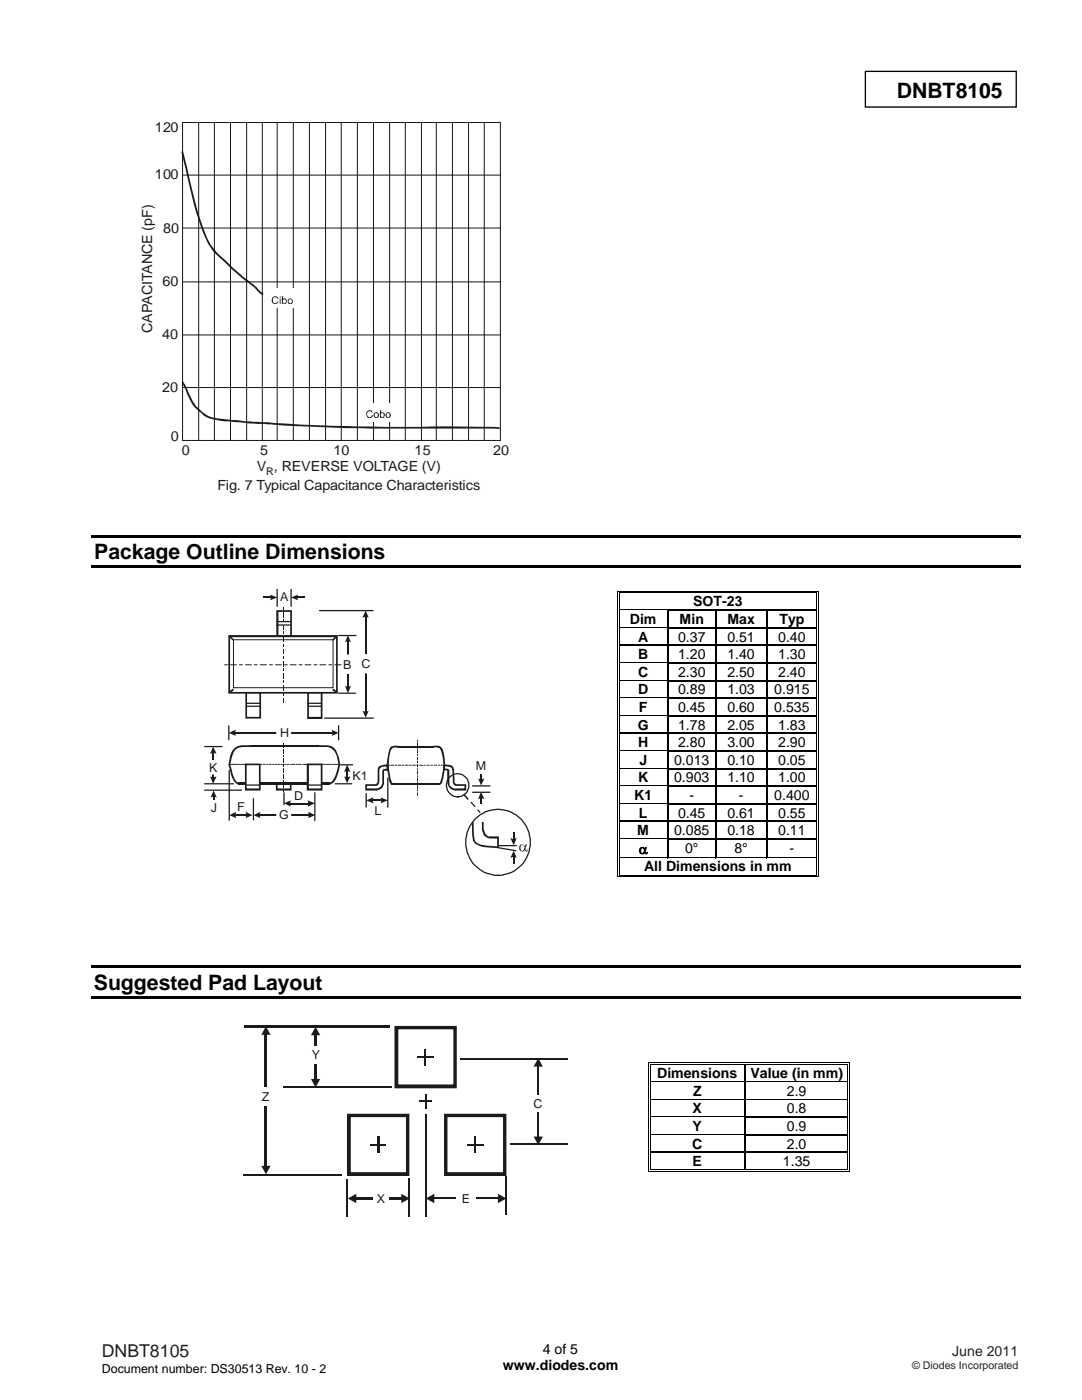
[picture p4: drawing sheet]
<svg xmlns="http://www.w3.org/2000/svg" width="216mm" height="279mm" viewBox="0 0 216 279" stroke-linecap="round" stroke-linejoin="round" font-family="sans-serif">
<defs><g id="words">
<g font-size="4.2">
<text x="178.9" y="19.6">DNBT8105</text>
<text x="18.8" y="111.6">Package Outline Dimensions</text>
<text x="18.7" y="197.5">Suggested Pad Layout</text>
</g>
<text font-size="3.5" fill="#231f20" x="20.3" y="270.9">DNBT8105</text>
<g font-size="2.8" fill="#1f1a17">
<text x="30.9" y="26.3">120</text>
<text x="30.9" y="35.7">100</text>
<text x="32.5" y="46.4">80</text>
<text x="32.4" y="57">60</text>
<text x="30.3" y="66.4" transform="rotate(-90 30.3 66.4)">CAPACITANCE (pF)</text>
<text x="32.4" y="67.7">40</text>
<text x="32.4" y="78.3">20</text>
<text x="34.1" y="88.1">0</text>
<text x="36.3" y="90.9">0</text>
<text x="51.2" y="94">V , REVERSE VOLTAGE (V)</text>
<text x="51.9" y="90.9">5</text>
<text x="66.6" y="90.8">10</text>
<text x="82.7" y="90.8">15</text>
<text x="98.4" y="90.9">20</text>
<text x="43.4" y="97.8">Fig. 7 Typical Capacitance Characteristics</text>
</g>
<g font-size="2.8">
<text x="125.7" y="124.5">Dim</text>
<text x="135.6" y="124.5">Min</text>
<text x="138.3" y="121">SOT-23</text>
<text x="145.1" y="124.5">Max</text>
<text x="155.5" y="124.5">Typ</text>
<text x="127.3" y="128.1">A</text>
<text x="127.3" y="131.6">B</text>
<text x="135.3" y="128.1">0.37</text>
<text x="135.3" y="131.6">1.20</text>
<text x="145.1" y="128.1">0.51</text>
<text x="145.1" y="131.6">1.40</text>
<text x="155.3" y="128.1">0.40</text>
<text x="155.3" y="131.6">1.30</text>
<text x="127.3" y="135.1">C</text>
<text x="135.3" y="135.1">2.30</text>
<text x="145.1" y="135.1">2.50</text>
<text x="155.3" y="135.1">2.40</text>
<text x="127.3" y="138.6">D</text>
<text x="127.5" y="142.1">F</text>
<text x="135.3" y="142.1">0.45</text>
<text x="135.3" y="138.6">0.89</text>
<text x="145.1" y="142.1">0.60</text>
<text x="145.1" y="138.6">1.03</text>
<text x="154.5" y="142.1">0.535</text>
<text x="154.5" y="138.6">0.915</text>
<text x="127.3" y="145.6">G</text>
<text x="127.3" y="149.1">H</text>
<text x="135.3" y="145.6">1.78</text>
<text x="135.3" y="149.1">2.80</text>
<text x="145.1" y="145.6">2.05</text>
<text x="145.1" y="149.1">3.00</text>
<text x="155.3" y="145.6">1.83</text>
<text x="155.3" y="149.1">2.90</text>
<text x="127.6" y="152.6">J</text>
<text x="134.5" y="152.6">0.013</text>
<text x="145.1" y="152.6">0.10</text>
<text x="155.3" y="152.6">0.05</text>
<text x="126.6" y="159.6">K1</text>
<text x="127.3" y="156.1">K</text>
<text x="134.5" y="156.1">0.903</text>
<text x="137.6" y="159.6">-</text>
<text x="145.1" y="156.1">1.10</text>
<text x="147.4" y="159.6">-</text>
<text x="154.5" y="159.6">0.400</text>
<text x="155.3" y="156.1">1.00</text>
<text x="127.2" y="166.7">M</text>
<text x="127.5" y="163.2">L</text>
<text x="134.5" y="166.7">0.085</text>
<text x="135.3" y="163.2">0.45</text>
<text x="145.1" y="163.2">0.61</text>
<text x="145.1" y="166.7">0.18</text>
<text x="155.3" y="163.2">0.55</text>
<text x="155.3" y="166.7">0.11</text>
<text x="127.5" y="170.4">α</text>
<text x="128.5" y="173.9">All Dimensions in mm</text>
<text x="136.7" y="170.3">0°</text>
<text x="146.5" y="170.3">8°</text>
<text x="157.6" y="170.3">-</text>
<text x="131.1" y="215.2">Dimensions</text>
<text x="149.7" y="215.2">Value (in mm)</text>
<text x="138.3" y="218.7">Z</text>
<text x="157" y="218.7">2.9</text>
<text x="138.2" y="222.2">X</text>
<text x="138.2" y="225.7">Y</text>
<text x="157" y="225.7">0.9</text>
<text x="157" y="222.2">0.8</text>
<text x="138.1" y="229.2">C</text>
<text x="138.2" y="232.7">E</text>
<text x="156.2" y="232.7">1.35</text>
<text x="157" y="229.2">2.0</text>
<text x="100.3" y="273.5">www.diodes.com</text>
<text x="108.3" y="270.2">4 of 5</text>
</g>
<text font-size="2.8" fill="#231f20" x="190" y="270.6">June 2011</text>
<g font-size="2.5" fill="#1f1a17">
<text x="55.9" y="120">A</text>
<text x="68.5" y="133.4">B</text>
<text x="72.1" y="133.3">C</text>
<text x="55.9" y="147">H</text>
<text x="41.8" y="154.1">K</text>
<text x="70.4" y="155.7">K1</text>
<text x="95" y="153.7">M</text>
<text x="47.3" y="161.9">F</text>
<text x="58.7" y="159.6">D</text>
<text x="42.1" y="162">J</text>
<text x="55.7" y="163.5">G</text>
<text x="74.8" y="162.7">L</text>
<text x="62.2" y="211.4">Y</text>
<text x="52.2" y="219.8">Z</text>
<text x="106.5" y="221.2">C</text>
<text x="75.2" y="240.1">X</text>
<text x="92.2" y="240">E</text>
</g>
<text font-size="2.5" x="20.3" y="274">Document number: DS30513 Rev. 10 - 2</text>
<text font-size="2.1" fill="#1f1a17" x="53.1" y="94.8">R</text>
<text font-size="2.1" fill="#231f20" x="182" y="273.2">© Diodes Incorporated</text>
</g></defs>
<path d="M172.7 14.2h30.1v7.2h-30.1z" fill="none" stroke="#000" stroke-width=".26"/>
<g fill="#1f1a17">
<path d="M99.7 85.3v.3zM83.8 85.2l4.8-.1 10.1 .1 1 .1v.3l-15.9-.1zM71.9 85.1l11.9 .1v.3h-9.9l-2-.1zM71.1 85.1h.8v.3h-.8zM54.9 84.4l16.2 .7v.3l-14.3-.5-2-.1zM54.9 84.4v.2zM54.8 84.4l.1 .4zM54.8 84.4v.2zM52.2 84.3l2.6 .1v.4l-2.7-.2zM49.1 84.1l3.1 .2-.1 .3-2.3-.1-.7-.1zM46.6 83.8l2.5 .3v.3l-2.6-.2zM43.5 83.5l3.1 .3-.1 .4-2.4-.2-.7-.2zM43.5 83.5l-.1 .3zM43 83.4l.5 .1-.1 .3h-.5zM42.1 83.2l.9 .2-.1 .4-.9-.2zM40.1 82l2 1.2-.1 .4a4.3 4.3 0 0 1-2.1-1.4zM39.6 82l.2-.3 .3 .3-.2 .2zM37.4 78.7l.3-.2 .8 1.7 .6 .8 .7 .7-.2 .3-.5-.4a6.5 6.5 0 0 1-1.7-2.9zM36.6 76.9l.3-.1 .8 1.7-.3 .2zM36.6 76.9l.2-.1zM36.4 76.7l.4-.2 .1 .3-.3 .1zM36.3 76.3l.3-.1 .2 .3-.4 .2z"/>
<path d="M52.5 58.5l-.1 .4zM52.4 58.7v.2zM51.2 58l.3-.3 1 .8-.1 .4-.6-.4zM50.7 56.9l.8 .8-.3 .3-.6-.8zM50.7 56.9v.2zM50.7 56.9l-.1 .3zM50.6 57.2l.1-.1zM50.1 56.5l.6 .4-.1 .3-.6-.4zM49.5 55.9l.6 .6-.1 .3-.7-.5zM45.7 53.1l.2-.2 3.6 3-.2 .4zM44.3 51.4l1.6 1.5-.2 .2-1.7-1.5zM40.7 46.9h.4l.3 .8a10 10 0 0 0 2.9 3.7l-.3 .2a11.5 11.5 0 0 1-3.3-4.7zM40.7 46.9h.4zM37.3 34.9l.3-.1 1.9 7.5 1.6 4.6h-.4l-1.6-4.5zM36.2 30.3l.3-.1 1.1 4.6-.3 .1z"/>
</g>
<g fill="none" stroke="#131516" stroke-width=".2">
<path d="M36.4 34.9h63.4M39.6 24.4v63.5M42.8 24.4v63.5M46 24.4v63.5M49.2 24.4v63.5M52.3 24.4v63.5M55.3 24.4v63.5M58.5 24.4v63.5M61.7 24.4v63.5M65 24.4v63.5M68.1 24.4v63.5M71.3 24.4v63.5"/>
<path d="M74.5 24.4v63.5M77.7 24.4v63.5M80.9 24.4v63.5M84.1 24.4v63.5M87.1 24.4v63.5M90.3 24.4v63.5M93.5 24.4v63.5M96.6 24.4v63.5M36.4 56.3h63.4M36.4 45.5h63.4M36.4 77.3h63.4M36.4 66.8h63.4"/>
<path d="M36.4 87.9v-63.5h63.4v63.5"/>
</g>
<g fill="#fff">
<path d="M71.7 80.6h7.4v3.7h-7.4z"/>
<path d="M52.9 57.4h7.1v4h-7.1z"/>
</g>
<g fill="#1f1a17">
<path d="M54.5 59.2l.6-.1 .5 .5h-.2l-.3-.3-.5 .1-.1 .2v.6l.1 .3h.5l.5-.3-.1 .2a.73 .73 0 0 1-1.1 .1l-.2-.6 .1-.4z" fill-rule="evenodd"/>
<path d="M55.8 59.1h.2v.3h-.2zM55.8 59.6h.2v1.1h-.2z" fill-rule="evenodd"/>
<path d="M56.2 59.1h.3v.6l.1-.1h.4l.2 .2 .1 .3-.2 .5-.5 .1-.2-.2v.2h-.2zM56.5 59.9v.5l.2 .2 .4-.4-.1-.3-.2-.2z" fill-rule="evenodd"/>
<path d="M57.6 59.6a.59 .59 0 0 1 .8 .3 .59 .59 0 0 1-.2 .8h-.5a.6 .6 0 0 1-.1-1.1zM57.8 59.7a.5 .5 0 0 0 .1 .9l.4-.4-.1-.4z" fill-rule="evenodd"/>
<path d="M73.3 82.1l.5-.3 .4 .2 .2 .3h-.2l-.2-.2h-.4a.63 .63 0 0 0-.3 .7 .63 .63 0 0 0 .6 .4l.3-.4 .2 .1a.8 .8 0 0 1-1.1 .4l-.2-.5z" fill-rule="evenodd"/>
<path d="M74.5 82.8a.6 .6 0 0 1 1.2 0 .6 .6 0 0 1-1.2 0zM74.9 82.5l-.1 .5 .2 .2h.2l.2-.5-.3-.3z" fill-rule="evenodd"/>
<path d="M75.8 81.9h.3v.5a.47 .47 0 0 1 .7 .3v.1a.51 .51 0 0 1-.3 .5 .51 .51 0 0 1-.5-.1v.2h-.2zM76.1 82.5l-.1 .5 .1 .2h.2a.46 .46 0 0 0 .3-.4 .46 .46 0 0 0-.3-.4z" fill-rule="evenodd"/>
<path d="M76.9 82.8a.57 .57 0 0 1 1.1 0 .57 .57 0 0 1-1.1 0zM77.2 82.5v.5l.1 .2h.3l.1-.5-.2-.3z" fill-rule="evenodd"/>
</g>
<path d="M36.4 87.9h63.4" fill="none" stroke="#131516" stroke-width=".2"/>
<path d="M18.3 106.7h185.4v.6h-185.4zM18.3 112.8h185.4v.5h-185.4zM18.2 192.7h185.5v.5h-185.5zM18.2 198.8h185.5v.5h-185.5z" fill="#000"/>
<g fill="#fff">
<path d="M123.7 118.4h39.1v3.3h-39.1z"/>
<path d="M123.8 118.4h39v3.3h-39z"/>
</g>
<path d="M123.2 117.9h.1v.5h-.1zM123.2 117.9h.5v.2h-.5zM123.5 118.2h.2v.2h-.2z" fill="#000"/>
<path d="M123.7 118h39.2M123.7 118.3h39.2" fill="none" stroke="#000" stroke-width=".2"/>
<path d="M123.7 118.4h39.2z" fill="#fff"/>
<path d="M162.9 117.9h.5v.2h-.5zM162.9 118.2h.1v.2h-.1zM163.2 117.9h.2v.5h-.2z" fill="#000"/>
<path d="M123.3 118.4v3.3M123.6 118.4v3.3M162.9 118.4v3.3M163.3 118.4v3.3" fill="none" stroke="#000" stroke-width=".2"/>
<g fill="#fff">
<path d="M123.7 121.9h9.5v3.3h-9.5z"/>
<path d="M123.8 121.9h9.1v3.3h-9.1z"/>
</g>
<path d="M123.2 121.7h.1v.2h-.1zM123.5 121.7h.2v.2h-.2z" fill="#000"/>
<path d="M123.7 121.8h9.5" fill="none" stroke="#000" stroke-width=".25"/>
<path d="M123.7 121.9h9.5z" fill="#fff"/>
<path d="M133.2 121.7h.2v.2h-.2zM142.7 121.7h.2v.2h-.2zM152.8 121.7h.3v.2h-.3zM162.9 121.7h.1v.2h-.1zM163.2 121.7h.2v.2h-.2z" fill="#000"/>
<path d="M133.3 121.9v3.3M133.4 121.8h9.3M142.8 121.9v3.3M142.9 121.8h9.9M153 121.9v3.3M153.1 121.8h9.8" fill="none" stroke="#000" stroke-width=".25"/>
<path d="M123.3 121.9v3.3M123.6 121.9v3.3M162.9 121.9v3.3M163.3 121.9v3.3" fill="none" stroke="#000" stroke-width=".2"/>
<g fill="#fff">
<path d="M123.7 125.5h9.5v3.2h-9.5z"/>
<path d="M123.8 125.5h9.1v3.2h-9.1z"/>
</g>
<path d="M123.2 125.2h.1v.3h-.1zM123.5 125.2h.2v.3h-.2z" fill="#000"/>
<path d="M123.7 125.3h9.5" fill="none" stroke="#000" stroke-width=".25"/>
<path d="M123.7 125.4l9.5 .1z" fill="#fff"/>
<path d="M133.2 125.2h.2v.3h-.2zM142.7 125.2h.2v.3h-.2zM152.8 125.2h.3v.3h-.3zM162.9 125.2h.1v.3h-.1zM163.2 125.2h.2v.3h-.2z" fill="#000"/>
<path d="M133.3 125.5v3.2M133.4 125.3h9.3M142.8 125.5v3.2M142.9 125.3h9.9M153 125.5v3.2M153.1 125.3h9.8" fill="none" stroke="#000" stroke-width=".25"/>
<path d="M123.3 125.5v3.2M123.6 125.5v3.2M162.9 125.5v3.2M163.3 125.5v3.2" fill="none" stroke="#000" stroke-width=".2"/>
<g fill="#fff">
<path d="M123.7 128.9h9.5v3.3h-9.5z"/>
<path d="M123.8 128.9h9.1v3.3h-9.1z"/>
</g>
<path d="M123.2 128.7h.1v.3h-.1zM123.5 128.7h.2v.3h-.2z" fill="#000"/>
<path d="M123.7 128.8h9.5" fill="none" stroke="#000" stroke-width=".25"/>
<path d="M123.7 128.9l9.5 .1z" fill="#fff"/>
<path d="M133.2 128.7h.2v.3h-.2zM142.7 128.7h.2v.3h-.2zM152.8 128.7h.3v.3h-.3zM162.9 128.7h.1v.3h-.1zM163.2 128.7h.2v.3h-.2z" fill="#000"/>
<path d="M133.3 129v3.2M133.4 128.8h9.3M142.8 129v3.2M142.9 128.8h9.9M153 129v3.2M153.1 128.8h9.8" fill="none" stroke="#000" stroke-width=".25"/>
<path d="M123.3 129v3.2M123.6 129v3.2M162.9 129v3.2M163.3 129v3.2" fill="none" stroke="#000" stroke-width=".2"/>
<g fill="#fff">
<path d="M123.7 132.5h9.5v3.2h-9.5z"/>
<path d="M123.8 132.5h9.1v3.2h-9.1z"/>
</g>
<path d="M123.2 132.2h.1v.3h-.1zM123.5 132.2h.2v.3h-.2z" fill="#000"/>
<path d="M123.7 132.3h9.5" fill="none" stroke="#000" stroke-width=".25"/>
<path d="M123.7 132.5h9.5z" fill="#fff"/>
<path d="M133.2 132.2h.2v.3h-.2zM142.7 132.2h.2v.3h-.2zM152.8 132.2h.3v.3h-.3zM162.9 132.2h.1v.3h-.1zM163.2 132.2h.2v.3h-.2z" fill="#000"/>
<path d="M133.3 132.5v3.2M133.4 132.3h9.3M142.8 132.5v3.2M142.9 132.3h9.9M153 132.5v3.2M153.1 132.3h9.8" fill="none" stroke="#000" stroke-width=".25"/>
<path d="M123.3 132.5v3.2M123.6 132.5v3.2M162.9 132.5v3.2M163.3 132.5v3.2" fill="none" stroke="#000" stroke-width=".2"/>
<g fill="#fff">
<path d="M123.7 136h9.5v3.2h-9.5z"/>
<path d="M123.8 136h9.1v3.2h-9.1z"/>
</g>
<path d="M123.2 135.7h.1v.3h-.1zM123.5 135.7h.2v.3h-.2z" fill="#000"/>
<path d="M123.7 135.8h9.5" fill="none" stroke="#000" stroke-width=".25"/>
<path d="M123.7 136h9.5z" fill="#fff"/>
<path d="M133.2 135.7h.2v.3h-.2zM142.7 135.7h.2v.3h-.2zM152.8 135.7h.3v.3h-.3zM162.9 135.7h.1v.3h-.1zM163.2 135.7h.2v.3h-.2z" fill="#000"/>
<path d="M133.3 136v3.2M133.4 135.8h9.3M142.8 136v3.2M142.9 135.8h9.9M153 136v3.2M153.1 135.8h9.8" fill="none" stroke="#000" stroke-width=".25"/>
<path d="M123.3 136v3.2M123.6 136v3.2M162.9 136v3.2M163.3 136v3.2" fill="none" stroke="#000" stroke-width=".2"/>
<g fill="#fff">
<path d="M123.7 139.5h9.5v3.2h-9.5z"/>
<path d="M123.8 139.5h9.1v3.2h-9.1z"/>
</g>
<path d="M123.2 139.2h.1v.3h-.1zM123.5 139.2h.2v.3h-.2z" fill="#000"/>
<path d="M123.7 139.3h9.5" fill="none" stroke="#000" stroke-width=".25"/>
<path d="M123.7 139.5h9.5z" fill="#fff"/>
<path d="M133.2 139.2h.2v.3h-.2zM142.7 139.2h.2v.3h-.2zM152.8 139.2h.3v.3h-.3zM162.9 139.2h.1v.3h-.1zM163.2 139.2h.2v.3h-.2z" fill="#000"/>
<path d="M133.3 139.5v3.2M133.4 139.3h9.3M142.8 139.5v3.2M142.9 139.3h9.9M153 139.5v3.2M153.1 139.3h9.8" fill="none" stroke="#000" stroke-width=".25"/>
<path d="M123.3 139.5v3.2M123.6 139.5v3.2M162.9 139.5v3.2M163.3 139.5v3.2" fill="none" stroke="#000" stroke-width=".2"/>
<g fill="#fff">
<path d="M123.7 143h9.5v3.2h-9.5z"/>
<path d="M123.8 143h9.1v3.2h-9.1z"/>
</g>
<path d="M123.2 142.7h.1v.3h-.1zM123.5 142.7h.2v.3h-.2z" fill="#000"/>
<path d="M123.7 142.9h9.5" fill="none" stroke="#000" stroke-width=".25"/>
<path d="M123.7 143h9.5z" fill="#fff"/>
<path d="M133.2 142.7h.2v.3h-.2zM142.7 142.7h.2v.3h-.2zM152.8 142.7h.3v.3h-.3zM162.9 142.7h.1v.3h-.1zM163.2 142.7h.2v.3h-.2z" fill="#000"/>
<path d="M133.3 143v3.2M133.4 142.9h9.3M142.8 143v3.2M142.9 142.9h9.9M153 143v3.2M153.1 142.9h9.8" fill="none" stroke="#000" stroke-width=".25"/>
<path d="M123.3 143v3.2M123.6 143v3.2M162.9 143v3.2M163.3 143v3.2" fill="none" stroke="#000" stroke-width=".2"/>
<g fill="#fff">
<path d="M123.7 146.5h9.5v3.3h-9.5z"/>
<path d="M123.8 146.5h9.1v3.3h-9.1z"/>
</g>
<path d="M123.2 146.2h.1v.3h-.1zM123.5 146.2h.2v.3h-.2z" fill="#000"/>
<path d="M123.7 146.4h9.5" fill="none" stroke="#000" stroke-width=".25"/>
<path d="M123.7 146.5h9.5z" fill="#fff"/>
<path d="M133.2 146.2h.2v.3h-.2zM142.7 146.2h.2v.3h-.2zM152.8 146.2h.3v.3h-.3zM162.9 146.2h.1v.3h-.1zM163.2 146.2h.2v.3h-.2z" fill="#000"/>
<path d="M133.3 146.5v3.3M133.4 146.4h9.3M142.8 146.5v3.3M142.9 146.4h9.9M153 146.5v3.3M153.1 146.4h9.8" fill="none" stroke="#000" stroke-width=".25"/>
<path d="M123.3 146.5v3.3M123.6 146.5v3.3M162.9 146.5v3.3M163.3 146.5v3.3" fill="none" stroke="#000" stroke-width=".2"/>
<g fill="#fff">
<path d="M123.7 150h9.5v3.3h-9.5z"/>
<path d="M123.8 150h9.1v3.3h-9.1z"/>
</g>
<path d="M123.2 149.8h.1v.2h-.1zM123.5 149.8h.2v.2h-.2z" fill="#000"/>
<path d="M123.7 149.9h9.5" fill="none" stroke="#000" stroke-width=".25"/>
<path d="M123.7 150h9.5z" fill="#fff"/>
<path d="M133.2 149.8h.2v.2h-.2zM142.7 149.8h.2v.2h-.2zM152.8 149.8h.3v.2h-.3zM162.9 149.8h.1v.2h-.1zM163.2 149.8h.2v.2h-.2z" fill="#000"/>
<path d="M133.3 150v3.3M133.4 149.9h9.3M142.8 150v3.3M142.9 149.9h9.9M153 150v3.3M153.1 149.9h9.8" fill="none" stroke="#000" stroke-width=".25"/>
<path d="M123.3 150v3.3M123.6 150v3.3M162.9 150v3.3M163.3 150v3.3" fill="none" stroke="#000" stroke-width=".2"/>
<g fill="#fff">
<path d="M123.7 153.5h9.5v3.3h-9.5z"/>
<path d="M123.8 153.5h9.1v3.3h-9.1z"/>
</g>
<path d="M123.2 153.3h.1v.2h-.1zM123.5 153.3h.2v.2h-.2z" fill="#000"/>
<path d="M123.7 153.4h9.5" fill="none" stroke="#000" stroke-width=".25"/>
<path d="M123.7 153.5h9.5z" fill="#fff"/>
<path d="M133.2 153.3h.2v.2h-.2zM142.7 153.3h.2v.2h-.2zM152.8 153.3h.3v.2h-.3zM162.9 153.3h.1v.2h-.1zM163.2 153.3h.2v.2h-.2z" fill="#000"/>
<path d="M133.3 153.5v3.3M133.4 153.4h9.3M142.8 153.5v3.3M142.9 153.4h9.9M153 153.5v3.3M153.1 153.4h9.8" fill="none" stroke="#000" stroke-width=".25"/>
<path d="M123.3 153.5v3.3M123.6 153.5v3.3M162.9 153.5v3.3M163.3 153.5v3.3" fill="none" stroke="#000" stroke-width=".2"/>
<g fill="#fff">
<path d="M123.7 157h9.5v3.3h-9.5z"/>
<path d="M123.8 157h9.1v3.3h-9.1z"/>
</g>
<path d="M123.2 156.8h.1v.3h-.1zM123.5 156.8h.2v.3h-.2z" fill="#000"/>
<path d="M123.7 156.9h9.5" fill="none" stroke="#000" stroke-width=".25"/>
<path d="M123.7 157l9.5 .1z" fill="#fff"/>
<path d="M133.2 156.8h.2v.3h-.2zM142.7 156.8h.2v.3h-.2zM152.8 156.8h.3v.3h-.3zM162.9 156.8h.1v.3h-.1zM163.2 156.8h.2v.3h-.2z" fill="#000"/>
<path d="M133.3 157.1v3.2M133.4 156.9h9.3M142.8 157.1v3.2M142.9 156.9h9.9M153 157.1v3.2M153.1 156.9h9.8" fill="none" stroke="#000" stroke-width=".25"/>
<path d="M123.3 157.1v3.2M123.6 157.1v3.2M162.9 157.1v3.2M163.3 157.1v3.2" fill="none" stroke="#000" stroke-width=".2"/>
<g fill="#fff">
<path d="M123.7 160.5h9.5v3.3h-9.5z"/>
<path d="M123.8 160.5h9.1v3.3h-9.1z"/>
</g>
<path d="M123.2 160.3h.1v.2h-.1zM123.5 160.3h.2v.2h-.2z" fill="#000"/>
<path d="M123.7 160.4h9.5" fill="none" stroke="#000" stroke-width=".25"/>
<path d="M123.7 160.5h9.5z" fill="#fff"/>
<path d="M133.2 160.3h.2v.2h-.2zM142.7 160.3h.2v.2h-.2zM152.8 160.3h.3v.2h-.3zM162.9 160.3h.1v.2h-.1zM163.2 160.3h.2v.2h-.2z" fill="#000"/>
<path d="M133.3 160.5v3.3M133.4 160.4h9.3M142.8 160.5v3.3M142.9 160.4h9.9M153 160.5v3.3M153.1 160.4h9.8" fill="none" stroke="#000" stroke-width=".25"/>
<path d="M123.3 160.5v3.3M123.6 160.5v3.3M162.9 160.5v3.3M163.3 160.5v3.3" fill="none" stroke="#000" stroke-width=".2"/>
<g fill="#fff">
<path d="M123.7 164.1h9.5v3.2h-9.5z"/>
<path d="M123.8 164.1h9.1v3.2h-9.1z"/>
</g>
<path d="M123.2 163.8h.1v.3h-.1zM123.5 163.8h.2v.3h-.2z" fill="#000"/>
<path d="M123.7 163.9h9.5" fill="none" stroke="#000" stroke-width=".25"/>
<path d="M123.7 164l9.5 .1z" fill="#fff"/>
<path d="M133.2 163.8h.2v.3h-.2zM142.7 163.8h.2v.3h-.2zM152.8 163.8h.3v.3h-.3zM162.9 163.8h.1v.3h-.1zM163.2 163.8h.2v.3h-.2z" fill="#000"/>
<path d="M133.3 164.1v3.2M133.4 163.9h9.3M142.8 164.1v3.2M142.9 163.9h9.9M153 164.1v3.2M153.1 163.9h9.8" fill="none" stroke="#000" stroke-width=".25"/>
<path d="M123.3 164.1v3.2M123.6 164.1v3.2M162.9 164.1v3.2M163.3 164.1v3.2" fill="none" stroke="#000" stroke-width=".2"/>
<g fill="#fff">
<path d="M123.7 167.6h9.5v3.4h-9.5z"/>
<path d="M123.8 167.6h9.1v3.4h-9.1z"/>
</g>
<path d="M123.2 167.3h.1v.3h-.1zM123.5 167.3h.2v.3h-.2z" fill="#000"/>
<path d="M123.7 167.4h9.5" fill="none" stroke="#000" stroke-width=".25"/>
<path d="M123.7 167.6h9.5z" fill="#fff"/>
<path d="M133.2 167.3h.2v.3h-.2zM142.7 167.3h.2v.3h-.2zM152.8 167.3h.3v.3h-.3zM162.9 167.3h.1v.3h-.1zM163.2 167.3h.2v.3h-.2z" fill="#000"/>
<path d="M133.3 167.6v3.4M133.4 167.4h9.3M142.8 167.6v3.4M142.9 167.4h9.9M153 167.6v3.4M153.1 167.4h9.8" fill="none" stroke="#000" stroke-width=".25"/>
<path d="M123.3 167.6v3.4M123.6 167.6v3.4M162.9 167.6v3.4M163.3 167.6v3.4" fill="none" stroke="#000" stroke-width=".2"/>
<g fill="#fff">
<path d="M123.7 171.3h39.1v3.2h-39.1z"/>
<path d="M123.8 171.3h39v3.2h-39z"/>
</g>
<path d="M123.2 171h.1v.3h-.1zM123.5 171h.2v.3h-.2z" fill="#000"/>
<path d="M123.7 171.2h9.5" fill="none" stroke="#000" stroke-width=".25"/>
<path d="M123.7 171.3h9.7z" fill="#fff"/>
<path d="M133.2 171.2h9.5" fill="none" stroke="#000" stroke-width=".25"/>
<path d="M133.4 171.3h9.5z" fill="#fff"/>
<path d="M142.7 171.2h10.1" fill="none" stroke="#000" stroke-width=".25"/>
<path d="M142.9 171.3h10.2z" fill="#fff"/>
<path d="M152.8 171.2h10.1" fill="none" stroke="#000" stroke-width=".25"/>
<path d="M153.1 171.3h9.8z" fill="#fff"/>
<path d="M123.2 174.9h.5v.2h-.5zM123.5 174.6h.2v.1h-.2zM162.9 171h.1v.3h-.1zM162.9 174.9h.5v.2h-.5zM162.9 174.6h.1v.1h-.1zM163.2 171h.2v.3h-.2zM163.2 174.6h.2v.5h-.2z" fill="#000"/>
<path d="M123.3 171.3v3.8M123.6 171.3v3.3M123.7 175h39.2M123.7 174.6h39.2M162.9 171.3v3.3M163.3 171.3v3.3" fill="none" stroke="#000" stroke-width=".2"/>
<g fill="#fff">
<path d="M129.9 212.6h18.6v3.2h-18.6z"/>
<path d="M130.3 212.6h17.7v3.2h-17.7z"/>
</g>
<path d="M129.4 212h.1v.6h-.1zM129.4 212h.5v.2h-.5zM129.7 212.4h.2v.2h-.2z" fill="#000"/>
<path d="M129.9 212.1h18.6M129.9 212.5h18.6" fill="none" stroke="#000" stroke-width=".2"/>
<path d="M129.9 212.6h18.6z" fill="#fff"/>
<path d="M148.5 212.6h.3zM148.5 212h.6v.2h-.6zM148.5 212.4h.6v.2h-.6zM169.1 212h.5v.2h-.5zM169.1 212.4h.1v.2h-.1zM169.4 212h.2v.6h-.2z" fill="#000"/>
<path d="M129.5 212.6v3.2M129.8 212.6v3.2M149.1 212.1h20M149.1 212.5h20M169.1 212.6v3.2M169.5 212.6v3.2" fill="none" stroke="#000" stroke-width=".2"/>
<path d="M148.7 212.6v3.2" fill="none" stroke="#000" stroke-width=".25"/>
<g fill="#fff">
<path d="M129.9 216.1h18.6v3.2h-18.6z"/>
<path d="M130.3 216.1h17.7v3.2h-17.7z"/>
<path d="M148.8 216.1h20.2v3.2h-20.2z"/>
<path d="M149.4 216.1h19.2v3.2h-19.2z"/>
</g>
<path d="M129.4 215.8h.1v.3h-.1zM129.7 215.8h.2v.3h-.2z" fill="#000"/>
<path d="M129.9 215.9h18.6" fill="none" stroke="#000" stroke-width=".25"/>
<path d="M129.9 216.1h18.6z" fill="#fff"/>
<path d="M148.5 215.8h.3v.3h-.3z" fill="#000"/>
<path d="M148.8 215.9h20.3" fill="none" stroke="#000" stroke-width=".25"/>
<path d="M148.8 216.1h20.3z" fill="#fff"/>
<path d="M169.1 215.8h.1v.3h-.1zM169.4 215.8h.2v.3h-.2z" fill="#000"/>
<path d="M129.5 216.1v3.2M129.8 216.1v3.2M169.1 216.1v3.2M169.5 216.1v3.2" fill="none" stroke="#000" stroke-width=".2"/>
<path d="M148.7 216.1v3.2" fill="none" stroke="#000" stroke-width=".25"/>
<g fill="#fff">
<path d="M129.9 219.6h18.6v3.2h-18.6z"/>
<path d="M130.3 219.6h17.7v3.2h-17.7z"/>
<path d="M148.8 219.6h20.2v3.2h-20.2z"/>
<path d="M149.4 219.6h19.2v3.2h-19.2z"/>
</g>
<path d="M129.4 219.3h.1v.3h-.1zM129.7 219.3h.2v.3h-.2z" fill="#000"/>
<path d="M129.9 219.5h18.6" fill="none" stroke="#000" stroke-width=".25"/>
<path d="M129.9 219.6h18.6z" fill="#fff"/>
<path d="M148.5 219.3h.3v.3h-.3z" fill="#000"/>
<path d="M148.8 219.5h20.3" fill="none" stroke="#000" stroke-width=".25"/>
<path d="M148.8 219.6h20.3z" fill="#fff"/>
<path d="M169.1 219.3h.1v.3h-.1zM169.4 219.3h.2v.3h-.2z" fill="#000"/>
<path d="M129.5 219.6v3.2M129.8 219.6v3.2M169.1 219.6v3.2M169.5 219.6v3.2" fill="none" stroke="#000" stroke-width=".2"/>
<path d="M148.7 219.6v3.2" fill="none" stroke="#000" stroke-width=".25"/>
<g fill="#fff">
<path d="M129.9 223.1h18.6v3.2h-18.6z"/>
<path d="M130.3 223.1h17.7v3.2h-17.7z"/>
</g>
<path d="M129.4 222.8h.1v.3h-.1zM129.7 222.8h.2v.3h-.2z" fill="#000"/>
<path d="M129.9 222.9h18.6" fill="none" stroke="#000" stroke-width=".25"/>
<path d="M129.9 223.1h18.6z" fill="#fff"/>
<path d="M148.5 222.8h.3v.3h-.3zM169.1 222.8h.1v.3h-.1zM169.4 222.8h.2v.3h-.2z" fill="#000"/>
<path d="M148.7 223.1v3.2M148.8 222.9h20.3" fill="none" stroke="#000" stroke-width=".25"/>
<path d="M129.5 223.1v3.2M129.8 223.1v3.2M169.1 223.1v3.2M169.5 223.1v3.2" fill="none" stroke="#000" stroke-width=".2"/>
<g fill="#fff">
<path d="M129.9 226.6h18.6v3.2h-18.6z"/>
<path d="M130.3 226.6h17.7v3.2h-17.7z"/>
</g>
<path d="M129.4 226.3h.1v.3h-.1zM129.7 226.3h.2v.3h-.2z" fill="#000"/>
<path d="M129.9 226.5h18.6" fill="none" stroke="#000" stroke-width=".25"/>
<path d="M129.9 226.6h18.6z" fill="#fff"/>
<path d="M148.5 226.3h.3v.3h-.3zM169.1 226.3h.1v.3h-.1zM169.4 226.3h.2v.3h-.2z" fill="#000"/>
<path d="M148.7 226.6v3.2M148.8 226.5h20.3" fill="none" stroke="#000" stroke-width=".25"/>
<path d="M129.5 226.6v3.2M129.8 226.6v3.2M169.1 226.6v3.2M169.5 226.6v3.2" fill="none" stroke="#000" stroke-width=".2"/>
<g fill="#fff">
<path d="M129.9 230.1h18.6v3.3h-18.6z"/>
<path d="M130.3 230.1h17.7v3.3h-17.7z"/>
</g>
<path d="M129.4 229.8h.1v.3h-.1zM129.7 229.8h.2v.3h-.2z" fill="#000"/>
<path d="M129.9 230h18.6" fill="none" stroke="#000" stroke-width=".25"/>
<path d="M129.9 230.1h18.6z" fill="#fff"/>
<path d="M129.4 233.7h.5v.2h-.5zM129.7 233.4h.2v.2h-.2zM148.5 229.8h.3v.3h-.3zM148.5 233.4h.6v.2h-.6zM169.1 229.8h.1v.3h-.1zM169.1 233.7h.5v.2h-.5zM169.1 233.4h.1v.2h-.1zM169.4 229.8h.2v.3h-.2zM169.4 233.4h.2v.5h-.2z" fill="#000"/>
<path d="M148.7 230.1v3.3M148.8 230h20.3" fill="none" stroke="#000" stroke-width=".25"/>
<path d="M129.5 230.1v3.8M129.8 230.1v3.3M129.9 233.8h39.2M129.9 233.5h18.6M149.1 233.5h20M169.1 230.1v3.3M169.5 230.1v3.3" fill="none" stroke="#000" stroke-width=".2"/>
<path d="M55.2 156.3h2.8v1.3h-2.8z" fill="#fff"/>
<path d="M55.2 157.4h2.8v.4h-2.8zM58 157.6h.2v.2h-.2zM57.8 156.3h.4v1.3h-.4zM58 156.2h.2v.1h-.2zM55.2 156.2h2.8v.4h-2.8zM55.1 156.2h.1v.1h-.1zM55.1 156.3h.3v1.3h-.3zM55.1 157.6h.1v.2h-.1z" fill="#1f1a17"/>
<path d="M47.5 156.4h18.4" fill="none" stroke="#1f1a17" stroke-width=".42"/>
<path d="M45.7 144.8v2.8M67.6 144.8v2.8" fill="none" stroke="#1f1a17" stroke-width=".25"/>
<path d="M45.7 146.3l1.4-.7-.2 .3v.6l.2 .4z" fill-rule="evenodd" fill="#1f1a17"/>
<path d="M46.9 146.2h19.5" fill="none" stroke="#1f1a17" stroke-width=".25"/>
<path d="M66.1 145.6l1.5 .7-1.5 .6 .2-.3v-.7z" fill-rule="evenodd" fill="#1f1a17"/>
<path d="M94.3 158.1h3.5" fill="none" stroke="#1f1a17" stroke-width=".25"/>
<g fill="#1f1a17">
<path d="M95.9 154.6h.3v1h-.3z"/>
<path d="M42.5 159h.3v.6h-.3z"/>
</g>
<g fill="#1f1a17">
<path d="M95.4 155.3l.3 .2h.6l.4-.2-.7 1.5z" fill-rule="evenodd"/>
<path d="M42.6 157.8l.7 1.4-.3-.2h-.7l-.3 .2z" fill-rule="evenodd"/>
</g>
<path d="M55.3 117.6v3.4M58.1 117.6v3.4M94.3 156.8h3.5" fill="none" stroke="#1f1a17" stroke-width=".25"/>
<g fill="#1f1a17">
<path d="M53.9 118.6l1.4 .6-1.4 .6 .1-.3z" fill-rule="evenodd"/>
<path d="M58.1 119.2l1.4-.6-.1 .3v.7l.1 .2z" fill-rule="evenodd"/>
</g>
<g fill="#1f1a17">
<path d="M52.6 119.1h1.4v.2h-1.4z"/>
<path d="M59.3 119.1h1.5v.2h-1.5z"/>
</g>
<path d="M63.8 121.9h10.6M67.6 126.8h3.4M67.6 138.3h3.4M40.8 149h3.5M40.8 156.4h5.8M40.8 157.7h7.4M64.8 143.3h9.7" fill="none" stroke="#1f1a17" stroke-width=".25"/>
<path d="M69.4 126.7l.6 1.5-.3-.2-.9 .2z" fill-rule="evenodd" fill="#1f1a17"/>
<path d="M69.4 128v9.1" fill="none" stroke="#1f1a17" stroke-width=".25"/>
<g fill="#1f1a17">
<path d="M68.8 136.9h.1a.97 .97 0 0 0 1.1 0l-.6 1.4z" fill-rule="evenodd"/>
<path d="M42.5 149l.7 1.4-.4-.1-.9 .1z" fill-rule="evenodd"/>
</g>
<path d="M42.6 150.3v4.9" fill="none" stroke="#1f1a17" stroke-width=".25"/>
<g fill="#1f1a17">
<path d="M41.9 155h1.3l-.7 1.4z" fill-rule="evenodd"/>
<path d="M73 121.9l.6 1.4-.4-.2h-.6l-.3 .2z" fill-rule="evenodd"/>
</g>
<path d="M72.9 123.1v18.9" fill="none" stroke="#1f1a17" stroke-width=".25"/>
<g fill="#1f1a17">
<path d="M72.3 141.8l.3 .2h.7l.3-.2-.6 1.4z" fill-rule="evenodd"/>
<path d="M73.1 159.7l1.4-.6v1.2z" fill-rule="evenodd"/>
<path d="M75.9 159.1l1.5 .6-1.5 .6a1.05 1.05 0 0 0 0-1.2z" fill-rule="evenodd"/>
<path d="M56.7 160.3l1.4-.6-.2 .4v.6l.2 .3z" fill-rule="evenodd"/>
</g>
<path d="M74.3 159.6h1.8v.2h-1.8z" fill="#1f1a17"/>
<path d="M57.8 160.4h3.8" fill="none" stroke="#1f1a17" stroke-width=".25"/>
<g fill="#1f1a17">
<path d="M61.4 159.7l1.4 .6-1.4 .7z" fill-rule="evenodd"/>
<path d="M45.7 162.7l1.5-.7-.2 .3v.6l.2 .4z" fill-rule="evenodd"/>
</g>
<path d="M46.9 162.6h2.2" fill="none" stroke="#1f1a17" stroke-width=".25"/>
<path d="M49 162l1.4 .7-1.4 .6 .1-.4v-.6z" fill-rule="evenodd" fill="#1f1a17"/>
<path d="M73.1 158.4v2.7M77.4 155.2v5.9" fill="none" stroke="#1f1a17" stroke-width=".25"/>
<path d="M67.6 130.7h3.4v3.7h-3.4z" fill="#fff"/>
<path d="M67.6 130.7h3.4v3.7h-3.4z" fill="none" stroke="#fff" stroke-width=".2"/>
<path d="M40.8 151.8h3.5v2.7h-3.5z" fill="#fff"/>
<path d="M40.8 151.8h3.5v2.7h-3.5z" fill="none" stroke="#fff" stroke-width=".2"/>
<path d="M71.2 130.6h3.5v3.7h-3.5z" fill="#fff"/>
<path d="M71.2 130.6h3.5v3.7h-3.5z" fill="none" stroke="#fff" stroke-width=".2"/>
<path d="M55.2 144.8h2.8v2.8h-2.8z" fill="#fff"/>
<path d="M55.2 144.8h2.8v2.8h-2.8z" fill="none" stroke="#fff" stroke-width=".2"/>
<path d="M49 152.5h2.8v5.1h-2.8z" fill="#fff"/>
<path d="M49 157.4h2.8v.4h-2.8zM51.8 157.6h.2v.2h-.2zM51.7 152.5h.3v5.1h-.3zM51.8 152.4h.2v.1h-.2zM49 152.4h2.8v.3h-2.8zM48.9 152.4h.1v.1h-.1zM48.9 152.5h.3v5.1h-.3zM48.9 157.6h.1v.2h-.1z" fill="#1f1a17"/>
<path d="M61.4 152.5h2.8v5.1h-2.8z" fill="#fff"/>
<path d="M61.4 157.4h2.8v.4h-2.8zM64.2 157.6h.1v.2h-.1zM64 152.5h.3v5.1h-.3zM64.2 152.4h.1v.1h-.1zM61.4 152.4h2.8v.3h-2.8zM61.2 152.4h.2v.1h-.2zM61.2 152.5h.4v5.1h-.4zM61.2 157.6h.2v.2h-.2z" fill="#1f1a17"/>
<path d="M75.7 153.1l.4-.2 1.2-.2 .1 .9h-.9v.2l-.1 1.2a2.47 2.47 0 0 1-.6 2.4l-.6 .2h-2.1v-.9l2.2-.1 .2-.8v-2.2z" fill-rule="evenodd" fill="#fff"/>
<path d="M75.5 153.1l.4-.3 1.2-.3 .1 .5a1.19 1.19 0 0 0-1.5 .6h-.3zM77.1 152.5h.2l.1 .4-.2 .1zM77.3 152.5l.3 .2h-.3zM77.1 152.7h.5v.9h-.4zM77.4 153.6h.2l-.2 .2zM77.4 153.4v.4zM77.4 153.4v.2zM77.1 153.4h.3v.4h-.3zM76.8 153.5l.3-.1v.4h-.2zM76.8 153.6l.1 .2zM76.5 153.6l.3-.1 .1 .3h-.6zM76.5 153.8h.1zM76.3 153.8h.3v2.2h-.3zM76.3 156h.3l-.1 .9-.4-.1zM75.1 157.4l1-.6 .4 .1a1.6 1.6 0 0 1-1.3 .9zM75.2 157.6v.2zM73.1 157.4h2.1v.4h-2.1zM72.9 157.6h.2v.2h-.2zM72.9 156.7h.3v.9h-.3zM72.9 156.5h.2v.2h-.2zM73.1 156.5h1.7v.3h-1.7zM75.4 155.8h.3l-.3 .9-.6 .1v-.3a.57 .57 0 0 0 .6-.7zM75.4 155.7h.3v.1h-.3zM75.4 155.7h.1zM75.4 155.4h.3v.3h-.3zM75.4 153.6h.3v1.8h-.3zM75.4 153.6h.1z" fill="#1f1a17"/>
<path d="M45.7 153.7v10M49.1 156.7h2.7M56.7 158.2v2.4M61.4 156.7h2.7" fill="none" stroke="#1f1a17" stroke-width=".25"/>
<path d="M88.7 152.7a1.66 1.66 0 0 1 1.6 .6l.3 3.1 .6 .3h1.7v.9h-2.1l-1.1-.5-.3-1.1v-2.2l-.2-.2-.6-.1z" fill-rule="evenodd" fill="#fff"/>
<g fill="#1f1a17">
<path d="M95.9 159.3h.3v1h-.3z"/>
<path d="M88.7 152.5l.7 .1a1.04 1.04 0 0 1 1.2 1h-.3l-.1-.2a1.56 1.56 0 0 0-1.5-.5zM88.7 152.5v.4zM88.6 152.5h.1v.2h-.1zM88.6 152.7h.3l-.2 .9-.3-.1zM88.4 153.5h.2v.1h-.2zM88.6 153.3v.3zM88.6 153.3l.3 .1-.1 .3-.2-.1zM88.9 153.4a.63 .63 0 0 1 .8 .4l-.9-.1zM89.4 153.8h.3zM89.2 153.8h.5v2.2h-.5zM89.2 156h.5v.8l-.2 .1zM89.5 156.9l.2-.1 1.1 .6v.4a1.6 1.6 0 0 1-1.3-.9zM90.8 157.6v.2zM90.8 157.4h2.1v.4h-2.1zM92.9 157.6h.1v.2h-.1zM92.7 156.7h.3v.9h-.3zM92.9 156.5h.1v.2h-.1zM91.2 156.5h1.7v.3h-1.7zM90.3 155.8h.4a.58 .58 0 0 0 .5 .7v.3l-.6-.1zM90.3 155.7h.4v.1h-.4zM90.5 155.7h.2zM90.3 155.4h.4v.3h-.4zM90.5 155.4h.2zM90.3 153.6h.3l.1 1.8h-.4zM90.4 153.6h.2z"/>
<path d="M55.4 126.8h2.7v.4h-2.7zM58.1 127h.2v.2h-.2zM57.9 121.9h.4v5.1h-.4zM58.1 121.8h.2v.1h-.2zM55.4 121.8h2.7v.3h-2.7zM55.1 121.8h.3v.1h-.3zM55.1 121.9h.5v5.1h-.5zM55.1 127h.3v.2h-.3z"/>
<path d="M49.1 143.1h2.8v.3h-2.8zM51.9 143.2h.2v.2h-.2zM51.8 138.2h.3v5h-.3zM51.9 138h.2v.2h-.2zM49.1 138h2.8v.3h-2.8zM49 138h.1v.2h-.1zM49 138.2h.3v5h-.3zM49 143.2h.1v.2h-.1z"/>
<path d="M61.5 143.1h2.7v.4h-2.7zM64.2 143.3h.1v.2h-.1zM64 138.2h.3v5.1h-.3zM64.2 138h.1v.2h-.1zM61.5 138h2.7v.3h-2.7zM61.3 138h.2v.2h-.2zM61.3 138.2h.3v5.1h-.3zM61.3 143.3h.2v.2h-.2z"/>
</g>
<path d="M96 158l.7 1.5-.5-.2-.8 .2z" fill-rule="evenodd" fill="#1f1a17"/>
<path d="M49.9 148.9h13.7" fill="none" stroke="#1f1a17" stroke-width=".34"/>
<g fill="#1f1a17">
<path d="M46.6 155.7l.2-.1 .5 .5 .4 .1v.4a1.57 1.57 0 0 1-1.1-.9zM45.6 152.6l.3-.1 .9 3.1-.2 .1-.5-1.1z"/>
<path d="M65.7 156.2h.3l.5-.7 .4 .2-.9 .8-.3 .1zM67.6 152.5h.3l-.5 2.1-.5 1.1-.4-.2 .6-1.1z"/>
<path d="M49.1 148.7h.9v.4h-.9zM46.8 149.3a2.93 2.93 0 0 1 2.3-.6v.4a2.24 2.24 0 0 0-2.8 1.8l-.4 1.8h-.3a5.6 5.6 0 0 1 1.2-3.4z"/>
<path d="M63.2 148.7v.4zM63.2 148.7h1.1v.4h-1.1zM64.3 148.7a2.81 2.81 0 0 1 2.6 .9 7.7 7.7 0 0 1 1 3h-.3a4.8 4.8 0 0 0-1.2-3.1 2.53 2.53 0 0 0-2.1-.4z"/>
</g>
<path d="M79.5 149h7" fill="none" stroke="#1f1a17" stroke-width=".34"/>
<g fill="#1f1a17">
<path d="M77.6 155.8l.5-.1 .3 .6-.1 .4-.3-.2zM77.1 152.7l.5-.1 .5 3.1-.5 .1z"/>
<path d="M88 155.7h.3a1.03 1.03 0 0 1-.6 1l-.1-.4zM88.5 152.6h.3l-.5 3.1h-.3z"/>
<path d="M79 148.8h.5l.1 .4h-.6zM78.1 149l.9-.2v.4a1.22 1.22 0 0 0-1.3 1.4l-.1 2.1h-.5l.2-1.3a4.2 4.2 0 0 1 .8-2.4z"/>
<path d="M86.4 148.8h.6v.4h-.6zM87 148.8a1.35 1.35 0 0 1 1.6 1.5l.2 2.3h-.3a6.7 6.7 0 0 0-.8-3.3l-.7-.1z"/>
</g>
<path d="M78.1 156.5h9.6" fill="none" stroke="#1f1a17" stroke-width=".34"/>
<path d="M99.5 169.2l3.4 .6M99.5 168.8h3.5" fill="none" stroke="#1f1a17" stroke-width=".25"/>
<path d="M103.9 168.5h.5l.3 .4 .2-.4h.2l-.2 1.1 .2 .2 .2-.3v.2l-.3 .2-.2-.1v-.3l-.1 .2a.61 .61 0 0 1-.6 .2 .61 .61 0 0 1-.5-.5v-.5zM104 168.6l-.1 .8a.34 .34 0 0 0 .3 .4 .34 .34 0 0 0 .3-.3l.2-.4a.57 .57 0 0 0-.7-.5z" fill-rule="evenodd" fill="#1f1a17"/>
<path d="M94.3 163.1h1.5a1.13 1.13 0 0 1 .5 1.1 2.64 2.64 0 0 0 1 2.9h2.1v2l-2.4-.2a2.3 2.3 0 0 1-2.6-2.3z" fill-rule="evenodd" fill="#fff"/>
<path d="M95.3 162.9h.5a.76 .76 0 0 1 .6 .9l.1 .4h-.3l-.3-.8-.6-.1zM94.3 162.9h1v.4h-1zM94.1 162.9h.2v.2h-.2zM94.1 163.1h.4l.1 3.5h-.4zM94.4 166.6h.2zM94.2 166.6h.4l.1 1-.3 .2zM94.4 167.8l.3-.2a1.63 1.63 0 0 0 1.4 1l1 .2-.1 .3-1-.2a2.15 2.15 0 0 1-1.6-1.1zM97 168.9v.2zM97.1 168.8l2.3 .1v.4l-2.4-.2zM99.4 169.1h.1v.2h-.1zM99.2 167.1h.3v2h-.3zM99.4 166.9h.1v.2h-.1zM97.9 166.9h1.5v.4h-1.5zM96.4 166.3l.4-.1a1.03 1.03 0 0 0 1.1 .7v.4a1.61 1.61 0 0 1-1.5-1zM96.2 164.5h.3v.9l.3 .8-.4 .1-.2-.8zM96.3 164.5h.2zM96.2 164.2h.3v.3h-.3zM96.3 164.2h.2z" fill="#1f1a17"/>
<path d="M93.8 162.4h3v1.6h-3z" fill="#fff"/>
<g fill="#1f1a17">
<path d="M101.8 167.3l.5 .1 .8-.1-.6 1.4z" fill-rule="evenodd"/>
<path d="M102.5 169.8l.6 1.4-.3-.2h-.6l-.4 .2z" fill-rule="evenodd"/>
</g>
<g fill="#1f1a17">
<path d="M102.3 166.2h.3v1.2h-.3z"/>
<path d="M102.3 171h.3v1.3h-.3z"/>
</g>
<g fill="#131516">
<path d="M92.4 158.6l.3-.1 .8 1-.2 .1z"/>
<path d="M94 160l.9 .9-.2 .2-.8-1z"/>
<path d="M95.4 161.5l.5 .6-.2 .2-.5-.6z"/>
</g>
<g fill="none" stroke="#1f1a17" stroke-width=".25">
<path d="M94.8 163.4a6.4 6.4 0 0 1 7.7-1.1 6.4 6.4 0 0 1 3.1 7.1 6.4 6.4 0 0 1-6.6 5.3 6.4 6.4 0 0 1-6.1-5.9 6.6 6.6 0 0 1 1.9-5.4z"/>
<circle cx="91.3" cy="156.8" r="2.3"/>
</g>
<g fill="none" stroke="#24211d" stroke-width=".2">
<path d="M52 152.5h.3M52.5 152.5h.4M53.2 152.5h.2M53.7 152.5h.4M54.4 152.5h.2M54.9 152.5h.4M55.6 152.5h.2M56.1 152.5h.4M56.7 152.5h.3M57.2 152.5h.5M57.9 152.5h.3M58.3 152.5h.5"/>
<path d="M59.1 152.5h.3M59.5 152.5h.5M60.3 152.5h.2M60.7 152.5h.5M64.1 152.5h.1M64.3 152.5h.2M64.6 152.5h.1M64.8 152.5h.1M65 152.5h.1M65.2 152.5h.2M65.5 152.5h.1M65.7 152.5h.2"/>
<path d="M66 152.5h.1M66.1 152.5h.2M66.5 152.5h.1M66.6 152.5h.2M66.9 152.5h.1M67.1 152.5h.1M67.3 152.5h.2M67.6 152.5h.1M77.5 152.7h.2M78 152.7h.6M78.8 152.7h.4M79.4 152.7h.6"/>
<path d="M80.3 152.7h.3M80.9 152.7h.5M81.7 152.7h.3M82.3 152.7h.6M83.1 152.7h.3M83.7 152.7h.6M84.6 152.7h.2M85.2 152.7h.5M86 152.7h.3M86.6 152.7h.5M87.5 152.7h.2M88 152.7h.6"/>
</g>
<path d="M50.6 162.7l1.4-.7-.2 .3v.6l.2 .4z" fill-rule="evenodd" fill="#1f1a17"/>
<path d="M51.8 162.6h9.8" fill="none" stroke="#1f1a17" stroke-width=".25"/>
<path d="M61.5 162l1.4 .7-1.4 .6 .1-.4z" fill-rule="evenodd" fill="#1f1a17"/>
<path d="M50.6 159.4v4.2M62.8 158.2v5.6" fill="none" stroke="#1f1a17" stroke-width=".25"/>
<path d="M55.2 161.3h2.8v2.8h-2.8z" fill="#fff"/>
<path d="M55.2 161.3h2.8v2.8h-2.8z" fill="none" stroke="#fff" stroke-width=".2"/>
<g fill="#1f1a17">
<path d="M56.6 148.3h.1v.3h-.1z"/>
<path d="M56.6 148.7h.1v.5h-.1z"/>
<path d="M56.6 149.5h.1v.3h-.1z"/>
<path d="M56.6 150h.1v.5h-.1z"/>
<path d="M56.6 150.8h.1v.2h-.1z"/>
<path d="M56.6 151.3h.1v.5h-.1z"/>
<path d="M56.6 152h.1v.3h-.1z"/>
<path d="M56.6 152.5h.1v.6h-.1z"/>
<path d="M56.6 153.3h.1v.3h-.1z"/>
<path d="M56.6 153.8h.1v.5h-.1z"/>
<path d="M56.6 154.5h.1v.2h-.1z"/>
<path d="M56.6 155h.1v.5h-.1z"/>
<path d="M56.6 155.7h.1v.3h-.1z"/>
<path d="M56.6 156.3h.1v.5h-.1z"/>
<path d="M56.6 157h.1v.3h-.1z"/>
<path d="M56.6 157.5h.1v.5h-.1z"/>
</g>
<g fill="none" stroke="#24211d" stroke-width=".2">
<path d="M45.7 152.5h.1M45.9 152.5h.2M46.2 152.5h.1M46.3 152.5h.2M46.6 152.5h.1M46.8 152.5h.1M47 152.5h.1M47.2 152.5h.1M47.4 152.5h.1M47.6 152.5h.2M47.9 152.5h.1M48 152.5h.3"/>
<path d="M48.4 152.5h.1M48.5 152.5h.2M48.8 152.5h.1M49 152.5h.1M83.3 147.7v.3M83.3 148.2v.6M83.3 149.1v.3M83.3 149.7v.6M83.3 150.5v.3M83.3 151.1v.6M83.3 152v.2M83.3 152.5v.6"/>
<path d="M83.3 153.4v.2M83.3 153.9v.6M83.3 154.8v.3M83.3 155.3v.6M83.3 156.2v.3M83.3 156.8v.6M83.3 157.6v.3M83.3 158.2v.6"/>
</g>
<path d="M45.7 127h21.5v11.3h-21.5z" fill="#fff"/>
<path d="M45.6 127h.3v11.3h-.3zM45.6 126.7h.1v.3h-.1zM45.7 126.7h21.5v.5h-21.5zM67.2 126.7h.2v.3h-.2zM67.1 127h.3v11.3h-.3zM67.2 138.3h.2v.1h-.2zM45.7 138.1h21.5v.3h-21.5zM45.6 138.3h.1v.1h-.1z" fill="#1f1a17"/>
<path d="M46.6 127.7h19.9v9.5h-19.9z" fill="#fff"/>
<path d="M46.6 127.7h19.9v9.5h-19.9zM46.6 137.2h.1" fill="none" stroke="#1f1a17" stroke-width=".2"/>
<g fill="#1f1a17">
<path d="M66.3 127.6l.8-.8 .2 .3-.8 .7z"/>
<path d="M66.5 137.4l.8 .7-.2 .2-.8-.5z"/>
<path d="M45.6 138.1l.9-.7 .2 .4-.9 .5z"/>
<path d="M45.8 126.8l.9 .8-.2 .2-.9-.7z"/>
</g>
<g fill="none" stroke="#24211d" stroke-width=".2">
<path d="M44.8 132.7h.6M46 132.7h1.2M47.8 132.7h.6M49 132.7h1.1M50.7 132.7h.6M51.9 132.7h1.3M53.8 132.7h.6M55 132.7h1.2M56.7 132.7h.6M57.9 132.7h1.2M59.7 132.7h.6M60.9 132.7h1.2"/>
<path d="M62.7 132.7h.5M63.8 132.7h1.2M65.6 132.7h.6M66.8 132.7h1.3"/>
</g>
<g fill="#1f1a17">
<path d="M56.6 121.3h.1v.5h-.1z"/>
<path d="M56.6 122.2h.1v1h-.1z"/>
<path d="M56.6 123.7h.1v.4h-.1z"/>
<path d="M56.6 124.7h.1v.9h-.1z"/>
<path d="M56.6 126.1h.1v.5h-.1z"/>
<path d="M56.6 127.1h.1v.9h-.1z"/>
<path d="M56.6 128.5h.1v.5h-.1z"/>
<path d="M56.6 129.5h.1v1h-.1z"/>
<path d="M56.6 131h.1v.5h-.1z"/>
<path d="M56.6 131.9h.1v1h-.1z"/>
<path d="M56.6 133.4h.1v.5h-.1z"/>
<path d="M56.6 134.4h.1v1h-.1z"/>
<path d="M56.6 135.8h.1v.5h-.1z"/>
<path d="M56.6 136.8h.1v1h-.1z"/>
<path d="M56.6 138.3h.1v.5h-.1z"/>
<path d="M56.6 139.3h.1v.9h-.1z"/>
</g>
<path d="M55.2 124.7h2.7M55.2 124.1h2.7M49.3 140.9h2.6M49.3 140.4h2.6M61.5 140.9h2.7M61.5 140.4h2.7M66.9 156.4h3.3M68 152.6h2.4" fill="none" stroke="#1f1a17" stroke-width=".25"/>
<g fill="#1f1a17">
<path d="M69.3 152.6l.6 1.5-.4-.2-.8 .2z" fill-rule="evenodd"/>
<path d="M68.7 154.9l.3 .2h.6l.3-.2-.6 1.4z" fill-rule="evenodd"/>
</g>
<path d="M69.2 153.9h.2v1.3h-.2z" fill="#1f1a17"/>
<path d="M91.8 211.3h21.4M101.9 228.3h11.4" fill="none" stroke="#1f1a17" stroke-width=".34"/>
<path d="M107.4 211.2l.9 1.7h-1.8l.9-1.7 .9 1.7z" fill-rule="evenodd" fill="#1f1a17"/>
<path d="M107.4 212.7v14.2" fill="none" stroke="#1f1a17" stroke-width=".34"/>
<path d="M106.5 226.8h1.8l-.9 1.7 .9-1.7-.9 1.7z" fill-rule="evenodd" fill="#1f1a17"/>
<path d="M83.7 219.8h2.5M85 218.4v2.9M69.3 235.4v7.5M81.6 235.2v7.6M85 222.4v20.4M101 234.9v7.6" fill="none" stroke="#1f1a17" stroke-width=".34"/>
<path d="M69.4 239.2l1.7-.9v1.8l-1.7-.9 1.7-.9z" fill-rule="evenodd" fill="#1f1a17"/>
<path d="M70.9 239.2h9.3" fill="none" stroke="#1f1a17" stroke-width=".42"/>
<g fill="#1f1a17">
<path d="M80.1 238.3l1.7 .9-1.7 .9v-1.8l1.7 .9z" fill-rule="evenodd"/>
<path d="M85 239.2l1.7-.9v1.8l-1.7-.9 1.7-.9z" fill-rule="evenodd"/>
</g>
<path d="M86.5 239.2h13" fill="none" stroke="#1f1a17" stroke-width=".34"/>
<path d="M99.4 238.3l1.6 .9-1.6 .9v-1.8l1.6 .9z" fill-rule="evenodd" fill="#1f1a17"/>
<path d="M48.7 204.9h29.2" fill="none" stroke="#1f1a17" stroke-width=".42"/>
<path d="M56.5 217h21.6M48.6 234.4h19.5" fill="none" stroke="#1f1a17" stroke-width=".34"/>
<path d="M53.1 204.8l.9 1.7h-1.9l1-1.7 .9 1.7z" fill-rule="evenodd" fill="#1f1a17"/>
<path d="M53 206.4v26.3" fill="none" stroke="#1f1a17" stroke-width=".42"/>
<g fill="#1f1a17">
<path d="M52.1 232.7h1.9l-.9 1.7 .9-1.7-.9 1.7z" fill-rule="evenodd"/>
<path d="M63 204.9l.9 1.7h-1.9l1-1.7 .9 1.7z" fill-rule="evenodd"/>
</g>
<path d="M63 206.5v9" fill="none" stroke="#1f1a17" stroke-width=".42"/>
<path d="M62 215.3h1.9l-.9 1.7 .9-1.7-.9 1.7z" fill-rule="evenodd" fill="#1f1a17"/>
<g fill="#fff">
<path d="M74.4 237.9h3v2.8h-3z"/>
<path d="M91.1 237.7h3.9v3h-3.9z"/>
<path d="M104.9 218.5h5v3.4h-5z"/>
<path d="M61.7 208.8h3v3.6h-3z"/>
<path d="M51.5 216.9h3.3v3.7h-3.3z"/>
</g>
<path d="M83.3 210.9h3.2" fill="none" stroke="#1f1a17" stroke-width=".34"/>
<path d="M79.1 204.7h11.7v.7h-11.7zM90.8 204.7h.3v.4h-.3zM90.5 205.1h.6v11.8h-.6zM90.8 216.9h.3v.3h-.3zM79.1 216.4h11.7v.8h-11.7zM78.7 216.9h.4v.3h-.4zM78.7 205.1h.8v11.8h-.8zM78.7 204.7h.4v.4h-.4z" fill="#1f1a17"/>
<path d="M84.9 209.3v3.3M73.9 228.4h3.1" fill="none" stroke="#1f1a17" stroke-width=".34"/>
<path d="M69.7 222.3h11.6v.6h-11.6zM81.3 222.3h.4v.3h-.4zM81 222.6h.7v11.8h-.7zM81.3 234.4h.4v.3h-.4zM69.7 233.9h11.6v.8h-11.6zM69.2 234.4h.5v.3h-.5zM69.2 222.6h.8v11.8h-.8zM69.2 222.3h.5v.3h-.5z" fill="#1f1a17"/>
<path d="M75.5 226.8v3.3" fill="none" stroke="#1f1a17" stroke-width=".42"/>
<path d="M93.2 228.4h3.2" fill="none" stroke="#1f1a17" stroke-width=".34"/>
<path d="M88.9 222.3h11.8v.6h-11.8zM100.7 222.3h.3v.3h-.3zM100.4 222.6h.6v11.8h-.6zM100.7 234.4h.3v.3h-.3zM88.9 233.9h11.8v.8h-11.8zM88.6 234.4h.3v.3h-.3zM88.6 222.6h.7v11.8h-.7zM88.6 222.3h.3v.3h-.3z" fill="#1f1a17"/>
<path d="M94.8 226.8v3.3" fill="none" stroke="#1f1a17" stroke-width=".34"/>
<use href="#words"/>
</svg>
